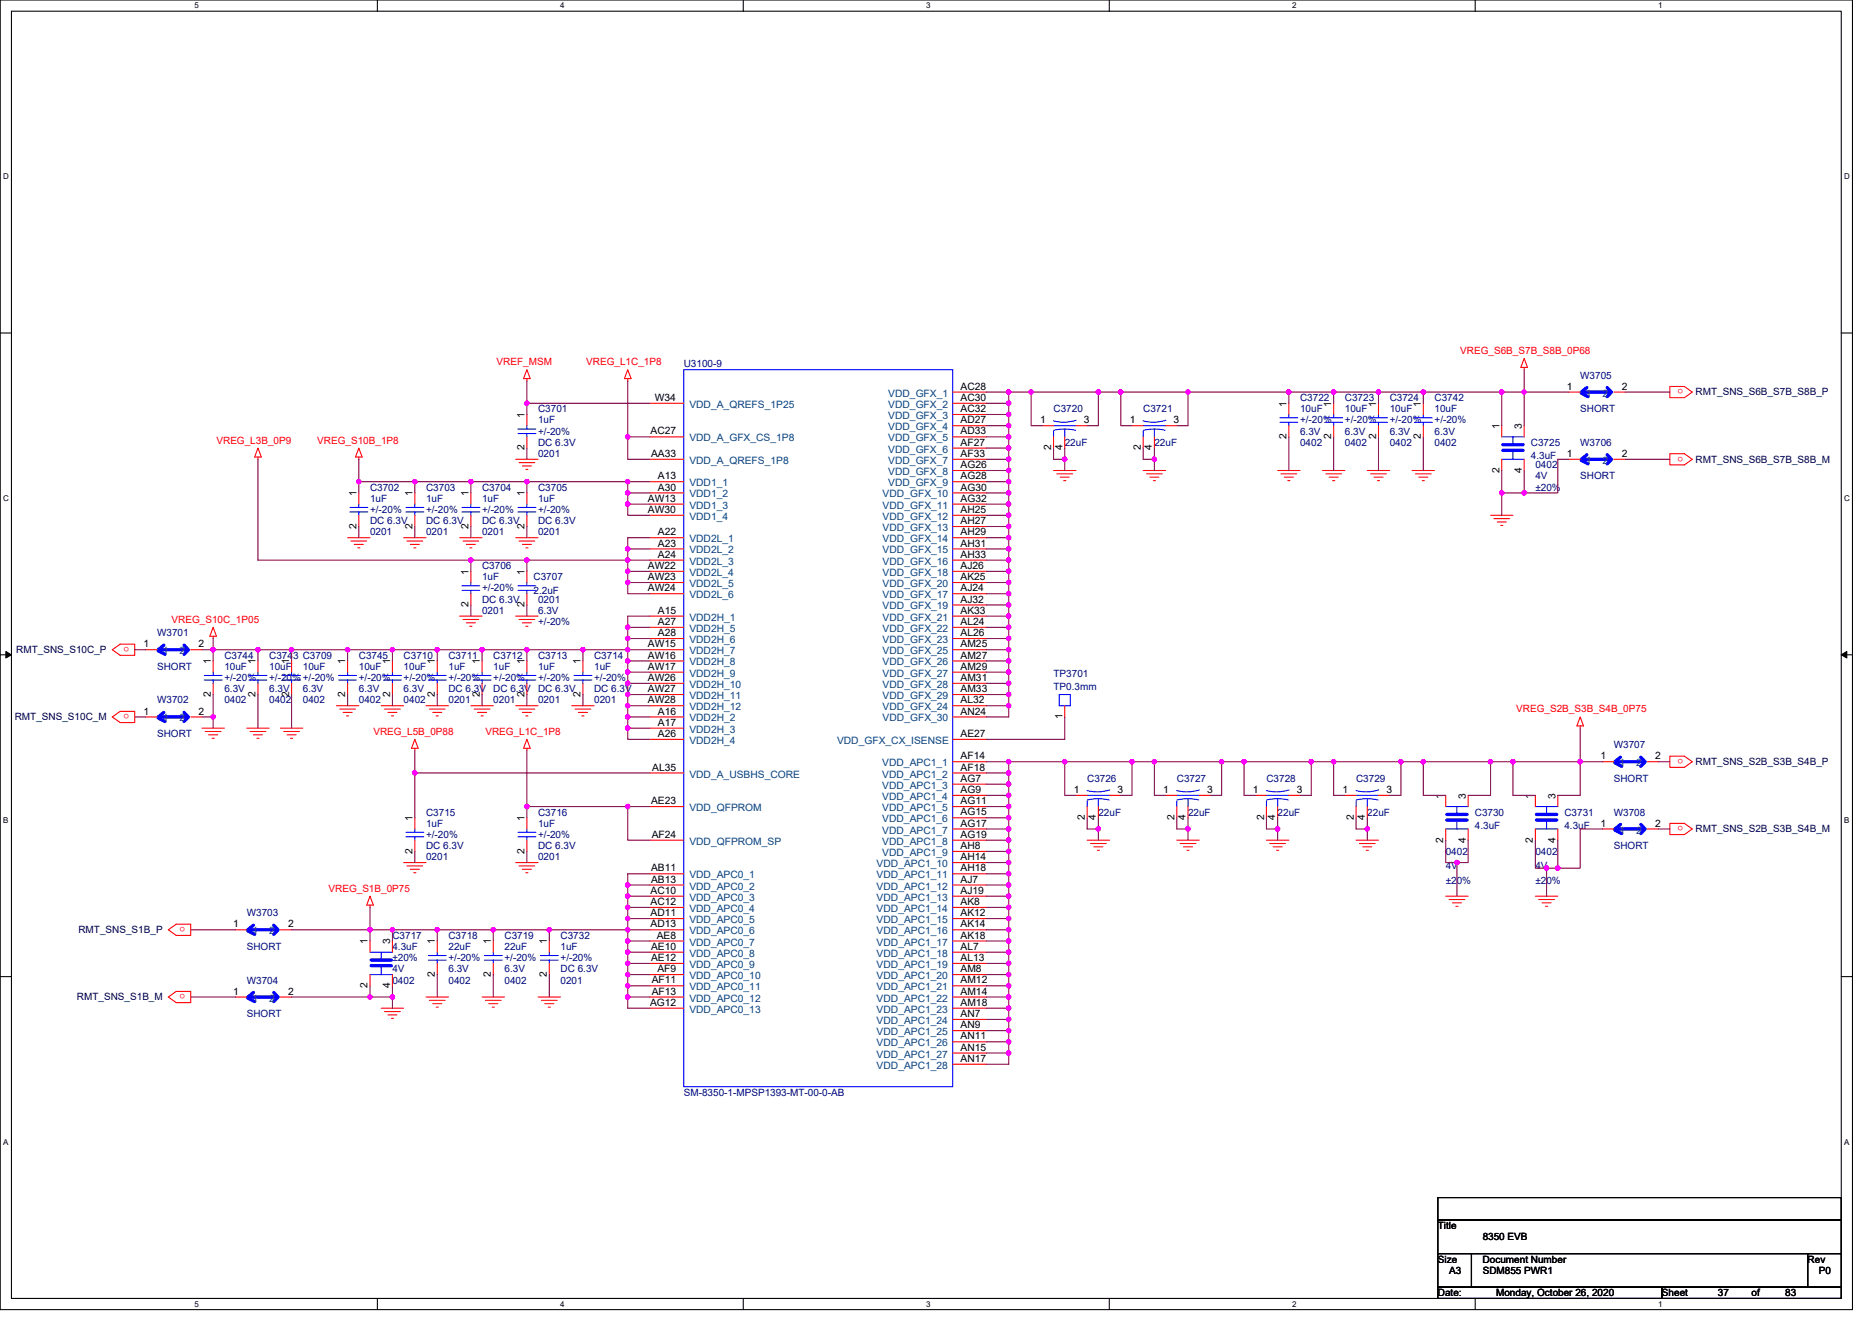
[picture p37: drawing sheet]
<svg xmlns="http://www.w3.org/2000/svg" width="297mm" height="210mm" viewBox="0 0 297 210" stroke-linecap="round" stroke-linejoin="round" font-family="sans-serif">
<defs><g id="words">
<g font-size="1.6" fill="#f00">
<text x="78.8" y="58">VREF_MSM</text>
<text x="93" y="58">VREG_L1C_1P8</text>
<text x="231.7" y="56.2">VREG_S6B_S7B_S8B_0P68</text>
<text x="267.1" y="61.8" transform="rotate(180 267.1 61.8)">o</text>
<text x="34.4" y="70.4">VREG_L3B_0P9</text>
<text x="50.4" y="70.4">VREG_S10B_1P8</text>
<text x="267.1" y="72.5" transform="rotate(180 267.1 72.5)">o</text>
<text x="27.2" y="98.8">VREG_S10C_1P05</text>
<text x="20.5" y="102.7" transform="rotate(180 20.5 102.7)">o</text>
<text x="20.5" y="113.4" transform="rotate(180 20.5 113.4)">o</text>
<text x="240.6" y="113.1">VREG_S2B_S3B_S4B_0P75</text>
<text x="59.2" y="116.6">VREG_L5B_0P88</text>
<text x="77" y="116.6">VREG_L1C_1P8</text>
<text x="267.1" y="120.5" transform="rotate(180 267.1 120.5)">o</text>
<text x="267.1" y="131.1" transform="rotate(180 267.1 131.1)">o</text>
<text x="52.1" y="141.5">VREG_S1B_0P75</text>
<text x="29.4" y="147.2" transform="rotate(180 29.4 147.2)">o</text>
<text x="29.4" y="157.8" transform="rotate(180 29.4 157.8)">o</text>
</g>
<g font-size="1.6" fill="#000080">
<text x="108.5" y="58.3">U3100-9</text>
<text x="85.4" y="65.4">C3701</text>
<text x="167.2" y="65.4">C3720</text>
<text x="181.4" y="65.4">C3721</text>
<text x="206.3" y="63.6">C3722</text>
<text x="206.3" y="65.4">10uF</text>
<text x="213.4" y="63.6">C3723</text>
<text x="213.4" y="65.4">10uF</text>
<text x="220.5" y="63.6">C3724</text>
<text x="220.5" y="65.4">10uF</text>
<text x="227.6" y="63.6">C3742</text>
<text x="227.6" y="65.4">10uF</text>
<text x="250.7" y="60.1">W3705</text>
<text x="250.7" y="65.4">SHORT</text>
<text x="85.4" y="67.2">1uF</text>
<text x="85.4" y="70.8">DC 6.3V</text>
<text x="85.4" y="69">+/-20%</text>
<text x="168.9" y="70.8">22uF</text>
<text x="183.2" y="70.8">22uF</text>
<text x="206.3" y="70.8">0402</text>
<text x="206.3" y="69">6.3V</text>
<text x="206.3" y="67.2">+/-20%</text>
<text x="213.4" y="70.8">0402</text>
<text x="213.4" y="69">6.3V</text>
<text x="213.4" y="67.2">+/-20%</text>
<text x="220.5" y="70.8">0402</text>
<text x="220.5" y="69">6.3V</text>
<text x="220.5" y="67.2">+/-20%</text>
<text x="227.6" y="70.8">0402</text>
<text x="227.6" y="69">6.3V</text>
<text x="227.6" y="67.2">+/-20%</text>
<text x="242.9" y="70.8">C3725</text>
<text x="250.7" y="70.8">W3706</text>
<text x="58.7" y="77.9">C3702</text>
<text x="67.6" y="77.9">C3703</text>
<text x="76.5" y="77.9">C3704</text>
<text x="85.4" y="72.5">0201</text>
<text x="85.4" y="77.9">C3705</text>
<text x="242.9" y="72.9">4.3uF</text>
<text x="243.6" y="74.3">0402</text>
<text x="243.6" y="76.1">4V</text>
<text x="243.6" y="77.9">±20%</text>
<text x="250.7" y="76.1">SHORT</text>
<text x="58.7" y="79.7">1uF</text>
<text x="58.7" y="83.2">DC 6.3V</text>
<text x="58.7" y="81.4">+/-20%</text>
<text x="67.6" y="79.7">1uF</text>
<text x="67.6" y="83.2">DC 6.3V</text>
<text x="67.6" y="81.4">+/-20%</text>
<text x="76.5" y="79.7">1uF</text>
<text x="76.5" y="83.2">DC 6.3V</text>
<text x="76.5" y="81.4">+/-20%</text>
<text x="85.4" y="79.7">1uF</text>
<text x="85.4" y="83.2">DC 6.3V</text>
<text x="85.4" y="81.4">+/-20%</text>
<text x="58.7" y="85">0201</text>
<text x="67.6" y="85">0201</text>
<text x="76.5" y="85">0201</text>
<text x="85.4" y="85">0201</text>
<text x="76.5" y="90.3">C3706</text>
<text x="76.5" y="92.1">1uF</text>
<text x="76.5" y="95.7">DC 6.3V</text>
<text x="76.5" y="93.9">+/-20%</text>
<text x="84.7" y="92.1">C3707</text>
<text x="84.7" y="94.2">2.2uF</text>
<text x="85.4" y="95.7">0201</text>
<text x="24.9" y="101">W3701</text>
<text x="76.5" y="97.4">0201</text>
<text x="85.4" y="97.4">6.3V</text>
<text x="85.4" y="99.2">+/-20%</text>
<text x="24.9" y="106.3">SHORT</text>
<text x="35.6" y="104.5">C3744</text>
<text x="35.6" y="106.3">10uF</text>
<text x="42.7" y="104.5">C3743 C3709</text>
<text x="42.7" y="106.3">10uF</text>
<text x="48" y="106.3">10uF</text>
<text x="56.9" y="104.5">C3745</text>
<text x="56.9" y="106.3">10uF</text>
<text x="64" y="104.5">C3710</text>
<text x="64" y="106.3">10uF</text>
<text x="71.2" y="104.5">C3711</text>
<text x="71.2" y="106.3">1uF</text>
<text x="78.3" y="104.5">C3712</text>
<text x="78.3" y="106.3">1uF</text>
<text x="85.4" y="104.5">C3713</text>
<text x="85.4" y="106.3">1uF</text>
<text x="94.3" y="104.5">C3714</text>
<text x="94.3" y="106.3">1uF</text>
<text x="167.2" y="107.4">TP3701</text>
<text x="24.9" y="111.7">W3702</text>
<text x="35.6" y="111.7">0402</text>
<text x="35.6" y="109.9">6.3V</text>
<text x="35.6" y="108.1">+/-20%</text>
<text x="42.7" y="111.7">0402</text>
<text x="42.7" y="109.9">6.3V</text>
<text x="42.7" y="108.1">+/-20% +/-20%</text>
<text x="48" y="111.7">0402</text>
<text x="48" y="109.9">6.3V</text>
<text x="56.9" y="111.7">0402</text>
<text x="56.9" y="109.9">6.3V</text>
<text x="56.9" y="108.1">+/-20%</text>
<text x="64" y="111.7">0402</text>
<text x="64" y="109.9">6.3V</text>
<text x="64" y="108.1">+/-20%</text>
<text x="71.2" y="111.7">0201</text>
<text x="71.2" y="109.9">DC 6.3V</text>
<text x="71.2" y="108.1">+/-20%</text>
<text x="78.3" y="111.7">0201</text>
<text x="78.3" y="109.9">DC 6.3V</text>
<text x="78.3" y="108.1">+/-20%</text>
<text x="85.4" y="111.7">0201</text>
<text x="85.4" y="109.9">DC 6.3V</text>
<text x="85.4" y="108.1">+/-20%</text>
<text x="94.3" y="111.7">0201</text>
<text x="94.3" y="109.9">DC 6.3V</text>
<text x="94.3" y="108.1">+/-20%</text>
<text x="167.2" y="109.5">TP0.3mm</text>
<text x="24.9" y="117">SHORT</text>
<text x="256.1" y="118.8">W3707</text>
<text x="172.5" y="124.1">C3726</text>
<text x="186.7" y="124.1">C3727</text>
<text x="201" y="124.1">C3728</text>
<text x="215.2" y="124.1">C3729</text>
<text x="256.1" y="124.1">SHORT</text>
<text x="67.6" y="129.4">C3715</text>
<text x="67.6" y="131.2">1uF</text>
<text x="85.4" y="129.4">C3716</text>
<text x="85.4" y="131.2">1uF</text>
<text x="174.3" y="129.4">22uF</text>
<text x="188.5" y="129.4">22uF</text>
<text x="202.7" y="129.4">22uF</text>
<text x="217" y="129.4">22uF</text>
<text x="234" y="129.4">C3730</text>
<text x="234" y="131.6">4.3uF</text>
<text x="248.2" y="129.4">C3731</text>
<text x="248.2" y="131.6">4.3uF</text>
<text x="256.1" y="129.4">W3708</text>
<text x="67.6" y="136.5">0201</text>
<text x="67.6" y="134.8">DC 6.3V</text>
<text x="67.6" y="133">+/-20%</text>
<text x="85.4" y="136.5">0201</text>
<text x="85.4" y="134.8">DC 6.3V</text>
<text x="85.4" y="133">+/-20%</text>
<text x="229.4" y="135.7">0402</text>
<text x="229.4" y="138">4V</text>
<text x="243.6" y="135.7">0402</text>
<text x="243.6" y="138">4V</text>
<text x="256.1" y="134.8">SHORT</text>
<text x="229.4" y="140.3">±20%</text>
<text x="243.6" y="140.3">±20%</text>
<text x="39.2" y="145.4">W3703</text>
<text x="62.3" y="149">C3717</text>
<text x="71.2" y="149">C3718</text>
<text x="80" y="149">C3719</text>
<text x="88.9" y="149">C3732</text>
<text x="39.2" y="150.8">SHORT</text>
<text x="62.3" y="150.8">4.3uF</text>
<text x="62.3" y="154.3">4V</text>
<text x="62.3" y="152.5">±20%</text>
<text x="71.2" y="150.8">22uF</text>
<text x="71.2" y="154.3">6.3V</text>
<text x="71.2" y="152.5">+/-20%</text>
<text x="80" y="150.8">22uF</text>
<text x="80" y="154.3">6.3V</text>
<text x="80" y="152.5">+/-20%</text>
<text x="88.9" y="150.8">1uF</text>
<text x="88.9" y="154.3">DC 6.3V</text>
<text x="88.9" y="152.5">+/-20%</text>
<text x="39.2" y="156.1">W3704</text>
<text x="39.2" y="161.4">SHORT</text>
<text x="62.3" y="156.1">0402</text>
<text x="71.2" y="156.1">0402</text>
<text x="80" y="156.1">0402</text>
<text x="88.9" y="156.1">0201</text>
<text x="108.5" y="173.9">SM-8350-1-MPSP1393-MT-00-0-AB</text>
</g>
<g font-size="1.6">
<text x="103.9" y="63.6">W34</text>
<text x="152.4" y="61.8">AC28</text>
<text x="152.4" y="63.6">AC30</text>
<text x="152.4" y="65.4">AC32</text>
<text x="204.1" y="64.5" transform="rotate(-90 204.1 64.5)">1</text>
<text x="211.2" y="64.5" transform="rotate(-90 211.2 64.5)">1</text>
<text x="218.4" y="64.5" transform="rotate(-90 218.4 64.5)">1</text>
<text x="225.5" y="64.5" transform="rotate(-90 225.5 64.5)">1</text>
<text x="248.6" y="61.8">1</text>
<text x="257.3" y="61.8">2</text>
<text x="83.2" y="71.5" transform="rotate(-90 83.2 71.5)">2</text>
<text x="83.2" y="66.3" transform="rotate(-90 83.2 66.3)">1</text>
<text x="103.2" y="69">AC27</text>
<text x="152.4" y="67.2">AD27</text>
<text x="152.4" y="69">AD33</text>
<text x="152.4" y="70.7">AF27</text>
<text x="165" y="67.2">1</text>
<text x="166.8" y="71.5" transform="rotate(-90 166.8 71.5)">2</text>
<text x="168.6" y="71.5" transform="rotate(-90 168.6 71.5)">4</text>
<text x="172" y="67.2">3</text>
<text x="179.3" y="67.2">1</text>
<text x="181" y="71.5" transform="rotate(-90 181 71.5)">2</text>
<text x="182.8" y="71.5" transform="rotate(-90 182.8 71.5)">4</text>
<text x="186.2" y="67.2">3</text>
<text x="204.1" y="69.7" transform="rotate(-90 204.1 69.7)">2</text>
<text x="211.2" y="69.7" transform="rotate(-90 211.2 69.7)">2</text>
<text x="218.4" y="69.7" transform="rotate(-90 218.4 69.7)">2</text>
<text x="225.5" y="69.7" transform="rotate(-90 225.5 69.7)">2</text>
<text x="237.9" y="68.1" transform="rotate(-90 237.9 68.1)">1</text>
<text x="241.5" y="68.1" transform="rotate(-90 241.5 68.1)">3</text>
<text x="103.3" y="72.5">AA33</text>
<text x="104.4" y="76.1">A13</text>
<text x="104.4" y="77.9">A30</text>
<text x="152.4" y="77.9">AG30</text>
<text x="152.4" y="72.5">AF33</text>
<text x="152.4" y="74.3">AG26</text>
<text x="152.4" y="76.1">AG28</text>
<text x="237.9" y="75.1" transform="rotate(-90 237.9 75.1)">2</text>
<text x="241.5" y="75.1" transform="rotate(-90 241.5 75.1)">4</text>
<text x="248.6" y="72.5">1</text>
<text x="257.3" y="72.5">2</text>
<text x="56.6" y="83.9" transform="rotate(-90 56.6 83.9)">2</text>
<text x="56.6" y="78.8" transform="rotate(-90 56.6 78.8)">1</text>
<text x="65.4" y="83.9" transform="rotate(-90 65.4 83.9)">2</text>
<text x="65.4" y="78.8" transform="rotate(-90 65.4 78.8)">1</text>
<text x="74.3" y="83.9" transform="rotate(-90 74.3 83.9)">2</text>
<text x="74.3" y="78.8" transform="rotate(-90 74.3 78.8)">1</text>
<text x="83.2" y="83.9" transform="rotate(-90 83.2 83.9)">2</text>
<text x="83.2" y="78.8" transform="rotate(-90 83.2 78.8)">1</text>
<text x="102.8" y="79.6">AW13</text>
<text x="102.8" y="81.4">AW30</text>
<text x="152.4" y="79.6">AG32</text>
<text x="152.4" y="81.4">AH25</text>
<text x="152.4" y="83.2">AH27</text>
<text x="104.4" y="85">A22</text>
<text x="104.4" y="86.7">A23</text>
<text x="104.4" y="88.5">A24</text>
<text x="152.4" y="85">AH29</text>
<text x="152.4" y="86.7">AH31</text>
<text x="152.4" y="88.5">AH33</text>
<text x="74.3" y="91.2" transform="rotate(-90 74.3 91.2)">1</text>
<text x="83.2" y="91.2" transform="rotate(-90 83.2 91.2)">1</text>
<text x="102.8" y="90.3">AW22</text>
<text x="102.8" y="92.1">AW23</text>
<text x="102.8" y="93.9">AW24</text>
<text x="152.4" y="90.3">AJ26</text>
<text x="152.4" y="92.1">AK25</text>
<text x="152.4" y="93.9">AJ24</text>
<text x="152.4" y="95.6">AJ32</text>
<text x="74.3" y="96.4" transform="rotate(-90 74.3 96.4)">2</text>
<text x="83.2" y="96.4" transform="rotate(-90 83.2 96.4)">2</text>
<text x="104.4" y="97.4">A15</text>
<text x="104.4" y="99.2">A27</text>
<text x="104.4" y="101">A28</text>
<text x="152.4" y="97.4">AK33</text>
<text x="152.4" y="99.2">AL24</text>
<text x="152.4" y="101">AL26</text>
<text x="22.8" y="102.7">1</text>
<text x="31.5" y="102.7">2</text>
<text x="33.4" y="105.4" transform="rotate(-90 33.4 105.4)">1</text>
<text x="40.6" y="105.4" transform="rotate(-90 40.6 105.4)">1</text>
<text x="45.9" y="105.4" transform="rotate(-90 45.9 105.4)">1</text>
<text x="54.8" y="105.4" transform="rotate(-90 54.8 105.4)">1</text>
<text x="61.9" y="105.4" transform="rotate(-90 61.9 105.4)">1</text>
<text x="69" y="105.4" transform="rotate(-90 69 105.4)">1</text>
<text x="76.1" y="105.4" transform="rotate(-90 76.1 105.4)">1</text>
<text x="83.2" y="105.4" transform="rotate(-90 83.2 105.4)">1</text>
<text x="92.1" y="105.4" transform="rotate(-90 92.1 105.4)">1</text>
<text x="102.8" y="102.7">AW15</text>
<text x="102.8" y="104.5">AW16</text>
<text x="102.8" y="106.3">AW17</text>
<text x="152.4" y="102.7">AM25</text>
<text x="152.4" y="104.5">AM27</text>
<text x="152.4" y="106.3">AM29</text>
<text x="22.8" y="113.4">1</text>
<text x="31.5" y="113.4">2</text>
<text x="33.4" y="110.6" transform="rotate(-90 33.4 110.6)">2</text>
<text x="40.6" y="110.6" transform="rotate(-90 40.6 110.6)">2</text>
<text x="45.9" y="110.6" transform="rotate(-90 45.9 110.6)">2</text>
<text x="54.8" y="110.6" transform="rotate(-90 54.8 110.6)">2</text>
<text x="61.9" y="110.6" transform="rotate(-90 61.9 110.6)">2</text>
<text x="69" y="110.6" transform="rotate(-90 69 110.6)">2</text>
<text x="76.1" y="110.6" transform="rotate(-90 76.1 110.6)">2</text>
<text x="83.2" y="110.6" transform="rotate(-90 83.2 110.6)">2</text>
<text x="92.1" y="110.6" transform="rotate(-90 92.1 110.6)">2</text>
<text x="102.8" y="108.1">AW26</text>
<text x="102.8" y="109.9">AW27</text>
<text x="102.8" y="111.6">AW28</text>
<text x="104.4" y="113.4">A16</text>
<text x="152.4" y="108.1">AM31</text>
<text x="152.4" y="109.9">AM33</text>
<text x="152.4" y="111.6">AL32</text>
<text x="152.4" y="113.4">AN24</text>
<text x="104.4" y="115.2">A17</text>
<text x="104.4" y="117">A26</text>
<text x="152.4" y="117">AE27</text>
<text x="168.6" y="114.2" transform="rotate(-90 168.6 114.2)">1</text>
<text x="103.5" y="122.3">AL35</text>
<text x="152.4" y="120.5">AF14</text>
<text x="152.4" y="122.3">AF18</text>
<text x="152.4" y="124.1">AG7</text>
<text x="152.4" y="125.9">AG9</text>
<text x="170.4" y="125.9">1</text>
<text x="177.3" y="125.9">3</text>
<text x="184.6" y="125.9">1</text>
<text x="191.5" y="125.9">3</text>
<text x="198.8" y="125.9">1</text>
<text x="205.8" y="125.9">3</text>
<text x="213" y="125.9">1</text>
<text x="220" y="125.9">3</text>
<text x="253.9" y="120.5">1</text>
<text x="262.7" y="120.5">2</text>
<text x="65.4" y="130.3" transform="rotate(-90 65.4 130.3)">1</text>
<text x="83.2" y="130.3" transform="rotate(-90 83.2 130.3)">1</text>
<text x="103.3" y="127.6">AE23</text>
<text x="152.4" y="127.6">AG11</text>
<text x="152.4" y="129.4">AG15</text>
<text x="152.4" y="131.2">AG17</text>
<text x="172.1" y="130.2" transform="rotate(-90 172.1 130.2)">2</text>
<text x="173.9" y="130.2" transform="rotate(-90 173.9 130.2)">4</text>
<text x="186.3" y="130.2" transform="rotate(-90 186.3 130.2)">2</text>
<text x="188.1" y="130.2" transform="rotate(-90 188.1 130.2)">4</text>
<text x="200.6" y="130.2" transform="rotate(-90 200.6 130.2)">2</text>
<text x="202.3" y="130.2" transform="rotate(-90 202.3 130.2)">4</text>
<text x="214.8" y="130.2" transform="rotate(-90 214.8 130.2)">2</text>
<text x="216.6" y="130.2" transform="rotate(-90 216.6 130.2)">4</text>
<text x="229" y="126.8" transform="rotate(-90 229 126.8)">1</text>
<text x="232.6" y="126.8" transform="rotate(-90 232.6 126.8)">3</text>
<text x="243.2" y="126.8" transform="rotate(-90 243.2 126.8)">1</text>
<text x="246.8" y="126.8" transform="rotate(-90 246.8 126.8)">3</text>
<text x="253.9" y="131.2">1</text>
<text x="262.7" y="131.2">2</text>
<text x="65.4" y="135.5" transform="rotate(-90 65.4 135.5)">2</text>
<text x="83.2" y="135.5" transform="rotate(-90 83.2 135.5)">2</text>
<text x="103.4" y="133">AF24</text>
<text x="152.4" y="136.5">AH14</text>
<text x="152.4" y="133">AG19</text>
<text x="152.4" y="134.7">AH8</text>
<text x="229" y="133.7" transform="rotate(-90 229 133.7)">2</text>
<text x="232.6" y="133.7" transform="rotate(-90 232.6 133.7)">4</text>
<text x="243.2" y="133.7" transform="rotate(-90 243.2 133.7)">2</text>
<text x="246.8" y="133.7" transform="rotate(-90 246.8 133.7)">4</text>
<text x="103.2" y="141.9">AC10</text>
<text x="103.2" y="143.6">AC12</text>
<text x="103.3" y="138.3">AB11</text>
<text x="103.3" y="140.1">AB13</text>
<text x="152.4" y="138.3">AH18</text>
<text x="152.4" y="140.1">AJ7</text>
<text x="152.4" y="141.9">AJ19</text>
<text x="152.4" y="143.6">AK8</text>
<text x="37" y="147.2">1</text>
<text x="45.7" y="147.2">2</text>
<text x="58.3" y="149.9" transform="rotate(-90 58.3 149.9)">1</text>
<text x="61.9" y="149.9" transform="rotate(-90 61.9 149.9)">3</text>
<text x="69" y="149.9" transform="rotate(-90 69 149.9)">1</text>
<text x="77.9" y="149.9" transform="rotate(-90 77.9 149.9)">1</text>
<text x="86.8" y="149.9" transform="rotate(-90 86.8 149.9)">1</text>
<text x="103.2" y="145.4">AD11</text>
<text x="103.2" y="147.2">AD13</text>
<text x="104.2" y="149">AE8</text>
<text x="152.4" y="145.4">AK12</text>
<text x="152.4" y="147.2">AK14</text>
<text x="152.4" y="149">AK18</text>
<text x="69" y="155.1" transform="rotate(-90 69 155.1)">2</text>
<text x="77.9" y="155.1" transform="rotate(-90 77.9 155.1)">2</text>
<text x="86.8" y="155.1" transform="rotate(-90 86.8 155.1)">2</text>
<text x="103.3" y="150.7">AE10</text>
<text x="103.3" y="152.5">AE12</text>
<text x="104.3" y="154.3">AF9</text>
<text x="152.4" y="150.7">AL7</text>
<text x="152.4" y="152.5">AL13</text>
<text x="152.4" y="154.3">AM8</text>
<text x="37" y="157.9">1</text>
<text x="45.7" y="157.9">2</text>
<text x="58.3" y="156.8" transform="rotate(-90 58.3 156.8)">2</text>
<text x="61.9" y="156.8" transform="rotate(-90 61.9 156.8)">4</text>
<text x="103.1" y="159.6">AG12</text>
<text x="103.4" y="156.1">AF11</text>
<text x="103.4" y="157.9">AF13</text>
<text x="152.4" y="156.1">AM12</text>
<text x="152.4" y="157.9">AM14</text>
<text x="152.4" y="159.6">AM18</text>
<text x="152.4" y="161.4">AN7</text>
<text x="152.4" y="163.2">AN9</text>
<text x="152.4" y="165">AN11</text>
<text x="152.4" y="166.8">AN15</text>
<text x="152.4" y="168.5">AN17</text>
<text x="228.1" y="195.1">Title</text>
<text x="235.3" y="196.8">8350 EVB</text>
<text x="228.1" y="200.4">Size</text>
<text x="229.9" y="202.2">A3</text>
<text x="235.3" y="200.4">Document Number</text>
<text x="235.3" y="202.2">SDM855 PWR1</text>
<text x="286.8" y="200.4">Rev</text>
<text x="288.6" y="202.2">P0</text>
<text x="228.1" y="205.7">Date:</text>
<text x="237.4" y="205.7">Monday, October 26, 2020</text>
<text x="263.7" y="205.7">Sheet</text>
<text x="272.6" y="205.7">37</text>
<text x="277.9" y="205.7">of</text>
<text x="283.3" y="205.7">83</text>
</g>
<g font-size="1.6" fill="#004080">
<text x="109.4" y="64.7">VDD_A_QREFS_1P25</text>
<text x="140.9" y="62.9">VDD_GFX_1</text>
<text x="140.9" y="64.7">VDD_GFX_2</text>
<text x="251.6" y="62.9">1</text>
<text x="254.3" y="62.9">2</text>
<text x="109.4" y="70.1">VDD_A_GFX_CS_1P8</text>
<text x="140.9" y="66.5">VDD_GFX_3</text>
<text x="140.9" y="68.3">VDD_GFX_4</text>
<text x="140.9" y="70.1">VDD_GFX_5</text>
<text x="140.9" y="71.8">VDD_GFX_6</text>
<text x="109.4" y="73.6">VDD_A_QREFS_1P8</text>
<text x="109.4" y="77.2">VDD1_1</text>
<text x="140.9" y="73.6">VDD_GFX_7</text>
<text x="140.9" y="75.4">VDD_GFX_8</text>
<text x="140.9" y="77.2">VDD_GFX_9</text>
<text x="251.6" y="73.6">1</text>
<text x="254.3" y="73.6">2</text>
<text x="109.4" y="79">VDD1_2</text>
<text x="109.4" y="80.7">VDD1_3</text>
<text x="109.4" y="82.5">VDD1_4</text>
<text x="140.1" y="79">VDD_GFX_10</text>
<text x="140.1" y="80.7">VDD_GFX_11</text>
<text x="140.1" y="82.5">VDD_GFX_12</text>
<text x="109.4" y="86.1">VDD2L_1</text>
<text x="109.4" y="87.8">VDD2L_2</text>
<text x="109.4" y="89.6">VDD2L_3</text>
<text x="140.1" y="84.3">VDD_GFX_13</text>
<text x="140.1" y="86.1">VDD_GFX_14</text>
<text x="140.1" y="87.8">VDD_GFX_15</text>
<text x="140.1" y="89.6">VDD_GFX_16</text>
<text x="109.4" y="91.4">VDD2L_4</text>
<text x="109.4" y="93.2">VDD2L_5</text>
<text x="109.4" y="95">VDD2L_6</text>
<text x="140.1" y="91.4">VDD_GFX_18</text>
<text x="140.1" y="93.2">VDD_GFX_20</text>
<text x="140.1" y="95">VDD_GFX_17</text>
<text x="109.4" y="98.5">VDD2H_1</text>
<text x="109.4" y="100.3">VDD2H_5</text>
<text x="140.1" y="96.7">VDD_GFX_19</text>
<text x="140.1" y="98.5">VDD_GFX_21</text>
<text x="140.1" y="100.3">VDD_GFX_22</text>
<text x="25.8" y="103.8">1</text>
<text x="28.5" y="103.8">2</text>
<text x="109.4" y="102.1">VDD2H_6</text>
<text x="109.4" y="103.8">VDD2H_7</text>
<text x="109.4" y="105.6">VDD2H_8</text>
<text x="109.4" y="107.4">VDD2H_9</text>
<text x="140.1" y="102.1">VDD_GFX_23</text>
<text x="140.1" y="103.8">VDD_GFX_25</text>
<text x="140.1" y="105.6">VDD_GFX_26</text>
<text x="140.1" y="107.4">VDD_GFX_27</text>
<text x="109.4" y="109.2">VDD2H_10</text>
<text x="109.4" y="111">VDD2H_11</text>
<text x="109.4" y="112.7">VDD2H_12</text>
<text x="140.1" y="109.2">VDD_GFX_28</text>
<text x="140.1" y="111">VDD_GFX_29</text>
<text x="140.1" y="112.7">VDD_GFX_24</text>
<text x="25.8" y="114.5">1</text>
<text x="28.5" y="114.5">2</text>
<text x="109.4" y="114.5">VDD2H_2</text>
<text x="109.4" y="116.3">VDD2H_3</text>
<text x="109.4" y="118.1">VDD2H_4</text>
<text x="132.8" y="118.1">VDD_GFX_CX_ISENSE</text>
<text x="140.1" y="114.5">VDD_GFX_30</text>
<text x="109.4" y="123.4">VDD_A_USBHS_CORE</text>
<text x="140" y="121.6">VDD_APC1_1</text>
<text x="140" y="123.4">VDD_APC1_2</text>
<text x="140" y="125.2">VDD_APC1_3</text>
<text x="257" y="121.6">1</text>
<text x="259.6" y="121.6">2</text>
<text x="109.4" y="128.7">VDD_QFPROM</text>
<text x="140" y="127">VDD_APC1_4</text>
<text x="140" y="128.7">VDD_APC1_5</text>
<text x="140" y="130.5">VDD_APC1_6</text>
<text x="109.4" y="134.1">VDD_QFPROM_SP</text>
<text x="139.1" y="137.6">VDD_APC1_10</text>
<text x="140" y="132.3">VDD_APC1_7</text>
<text x="140" y="134.1">VDD_APC1_8</text>
<text x="140" y="135.8">VDD_APC1_9</text>
<text x="257" y="132.3">1</text>
<text x="259.6" y="132.3">2</text>
<text x="109.4" y="139.4">VDD_APC0_1</text>
<text x="109.4" y="141.2">VDD_APC0_2</text>
<text x="109.4" y="143">VDD_APC0_3</text>
<text x="139.1" y="139.4">VDD_APC1_11</text>
<text x="139.1" y="141.2">VDD_APC1_12</text>
<text x="139.1" y="143">VDD_APC1_13</text>
<text x="40" y="148.3">1</text>
<text x="42.7" y="148.3">2</text>
<text x="109.4" y="144.7">VDD_APC0_4</text>
<text x="109.4" y="146.5">VDD_APC0_5</text>
<text x="109.4" y="148.3">VDD_APC0_6</text>
<text x="139.1" y="144.7">VDD_APC1_14</text>
<text x="139.1" y="146.5">VDD_APC1_15</text>
<text x="139.1" y="148.3">VDD_APC1_16</text>
<text x="109.4" y="150.1">VDD_APC0_7</text>
<text x="109.4" y="151.8">VDD_APC0_8</text>
<text x="109.4" y="153.6">VDD_APC0_9</text>
<text x="109.4" y="155.4">VDD_APC0_10</text>
<text x="139.1" y="150.1">VDD_APC1_17</text>
<text x="139.1" y="151.8">VDD_APC1_18</text>
<text x="139.1" y="153.6">VDD_APC1_19</text>
<text x="139.1" y="155.4">VDD_APC1_20</text>
<text x="40" y="159">1</text>
<text x="42.7" y="159">2</text>
<text x="109.4" y="157.2">VDD_APC0_11</text>
<text x="109.4" y="159">VDD_APC0_12</text>
<text x="109.4" y="160.7">VDD_APC0_13</text>
<text x="139.1" y="157.2">VDD_APC1_21</text>
<text x="139.1" y="159">VDD_APC1_22</text>
<text x="139.1" y="160.7">VDD_APC1_23</text>
<text x="139.1" y="162.5">VDD_APC1_24</text>
<text x="139.1" y="164.3">VDD_APC1_25</text>
<text x="139.1" y="166.1">VDD_APC1_26</text>
<text x="139.1" y="167.9">VDD_APC1_27</text>
<text x="139.1" y="169.6">VDD_APC1_28</text>
</g>
<g font-size="1.6" fill="#000040">
<text x="269" y="62.8">RMT_SNS_S6B_S7B_S8B_P</text>
<text x="269" y="73.4">RMT_SNS_S6B_S7B_S8B_M</text>
<text x="2.6" y="103.7">RMT_SNS_S10C_P</text>
<text x="2.3" y="114.3">RMT_SNS_S10C_M</text>
<text x="269" y="121.4">RMT_SNS_S2B_S3B_S4B_P</text>
<text x="269" y="132.1">RMT_SNS_S2B_S3B_S4B_M</text>
<text x="12.4" y="148.1">RMT_SNS_S1B_P</text>
<text x="12.2" y="158.8">RMT_SNS_S1B_M</text>
</g>
<g font-size="1.3">
<text x="30.8" y="1.3">5</text>
<text x="88.9" y="1.3">4</text>
<text x="147" y="1.3">3</text>
<text x="205" y="1.3">2</text>
<text x="263.1" y="1.3">1</text>
<text x=".5" y="28.4">D</text>
<text x="292.6" y="28.4">D</text>
<text x=".5" y="79.5">C</text>
<text x="292.6" y="79.5">C</text>
<text x=".5" y="130.6">B</text>
<text x="292.6" y="130.6">B</text>
<text x=".5" y="181.7">A</text>
<text x="292.6" y="181.7">A</text>
<text x="30.8" y="207.4">5</text>
<text x="88.9" y="207.4">4</text>
<text x="147" y="207.4">3</text>
<text x="205" y="207.4">2</text>
<text x="263.1" y="207.4">1</text>
</g>
</g></defs>
<path d="M0 0h293.9v207.9h-293.9zM1.8 1.8h290.4v204.3h-290.4z" fill="none" stroke="#000" stroke-width=".17"/>
<g fill="#fff">
<path d="M30.8 .2h.7v1.4h-.7z"/>
<path d="M30.8 206.3h.7v1.4h-.7z"/>
</g>
<path d="M59.9 0v1.8M59.9 206.1v1.8" fill="none" stroke="#000" stroke-width=".17"/>
<g fill="#fff">
<path d="M88.9 .2h.7v1.4h-.7z"/>
<path d="M88.9 206.3h.7v1.4h-.7z"/>
</g>
<path d="M117.9 0v1.8M117.9 206.1v1.8" fill="none" stroke="#000" stroke-width=".17"/>
<g fill="#fff">
<path d="M147 .2h.7v1.4h-.7z"/>
<path d="M147 206.3h.7v1.4h-.7z"/>
</g>
<path d="M176 0v1.8M176 206.1v1.8" fill="none" stroke="#000" stroke-width=".17"/>
<g fill="#fff">
<path d="M205 .2h.7v1.4h-.7z"/>
<path d="M205 206.3h.7v1.4h-.7z"/>
</g>
<path d="M234.1 0v1.8M234.1 206.1v1.8" fill="none" stroke="#000" stroke-width=".17"/>
<g fill="#fff">
<path d="M263.1 .2h.7v1.4h-.7z"/>
<path d="M263.1 206.3h.7v1.4h-.7z"/>
<path d="M.5 27.3h.9v1.4h-.9z"/>
<path d="M292.6 27.3h.9v1.4h-.9z"/>
<path d="M.5 78.4h.9v1.4h-.9z"/>
<path d="M292.6 78.4h.9v1.4h-.9z"/>
</g>
<path d="M0 52.9h1.8M292.2 52.9h1.7" fill="none" stroke="#000" stroke-width=".17"/>
<g fill="#fff">
<path d="M.5 129.5h.8v1.4h-.8z"/>
<path d="M292.6 129.5h.9v1.4h-.9z"/>
</g>
<path d="M0 103.9h1.8M292.2 103.9h1.7" fill="none" stroke="#000" stroke-width=".17"/>
<path d="M.9 103.4l.9 .5-.9 .5zM292.2 103.9l.8-.5v1z" fill="#000" stroke="#000" stroke-width=".16"/>
<g fill="#fff">
<path d="M.5 180.5h.8v1.4h-.8z"/>
<path d="M292.6 180.5h.9v1.4h-.9z"/>
</g>
<path d="M0 155h1.8M292.2 155h1.7M228.2 190.1h64v3.5h-64zM228.2 193.6h64v5.4h-64zM228.2 199h5.3v5.3h-5.3zM233.5 199h53.3v5.3h-53.3zM286.8 199h5.4v5.3h-5.4zM228.2 204.3h35.5v1.8h-35.5zM263.7 204.3h28.5v1.8h-28.5z" fill="none" stroke="#000" stroke-width=".17"/>
<g fill="none" stroke="#f00" stroke-width=".17">
<path d="M83.6 58.7l.5 1.4h-1zM99.6 58.7l.5 1.4h-1zM241.8 56.9l.6 1.4h-1.1zM241.8 58.3v.4M40.9 71.1l.6 1.4h-1.1zM40.9 72.5v.4M56.9 71.1l.6 1.4h-1.1zM56.9 72.5v.4M56.9 78.2v1.8M65.8 78.2v1.8M74.7 78.2v1.8M81.8 72.9h3.6"/>
<path d="M82.4 73.4h2.5M82.9 74h1.4M83.4 74.5h.4M83.6 60.1v.4M83.6 65.8v1.8M83.6 69.3v1.8M83.6 78.2v1.8M99.6 60.1v.4M103.2 64h5.3M103.2 69.3h5.3M103.2 72.9h5.3M103.2 76.5h5.3"/>
<path d="M103.2 78.2h5.3M151.2 62.2h5.3M151.2 64h5.3M151.2 65.8h5.3M151.2 67.6h5.3M151.2 69.3h5.3M151.2 71.1h5.3M151.2 72.9h5.3M151.2 74.7h5.3M151.2 76.5h5.3M151.2 78.2h5.3M165.4 67.6h1.8"/>
<path d="M167.2 74.7h3.5M167.2 69.3v1.8M167.7 75.2h2.5M168.2 75.7h1.5M168.8 76.3h.3M168.9 69.3v1.8M170.7 67.6h1.8M179.6 67.6h1.8M181.4 69.3v1.8M181.4 74.7h3.6M181.9 75.2h2.5M182.5 75.7h1.4"/>
<path d="M183 76.3h.3M183.2 69.3v1.8M185 67.6h1.7M202.7 74.7h3.6M203.3 75.2h2.5M203.8 75.7h1.4M204.3 76.3h.4M204.5 64v1.8M204.5 67.6v1.7M209.8 74.7h3.6M210.4 75.2h2.5M210.9 75.7h1.4"/>
<path d="M211.5 76.3h.3M211.6 64v1.8M211.6 67.6v1.7M217 74.7h3.5M217.5 75.2h2.5M218 75.7h1.5M218.6 76.3h.3M218.7 64v1.8M218.7 67.6v1.7M224.1 74.7h3.5M224.6 75.2h2.5M225.1 75.7h1.5"/>
<path d="M225.7 76.3h.3M225.8 64v1.8M225.8 67.6v1.7M238.3 67.6v1.7M238.3 72.9v1.8M241.8 67.6v1.7M241.8 72.9v1.8M249 62.2h1.7M249 72.9h1.7M256.1 62.2h1.7M256.1 72.9h1.7M265 61.3h2.3l1.2 .9-1.2 .9h-2.3z"/>
<path d="M265 72h2.3l1.2 .9-1.2 .9h-2.3zM33.8 99.6l.6 1.4h-1.1zM55.2 85.3h3.5M55.7 85.9h2.5M56.2 86.4h1.5M56.8 87h.3M56.9 81.8v1.8M64 85.3h3.6M64.6 85.9h2.5M65.1 86.4h1.4M65.7 87h.3M65.8 81.8v1.8"/>
<path d="M72.9 97.8h3.6M72.9 85.3h3.6M73.5 98.3h2.5M73.5 85.9h2.5M74 98.8h1.4M74 86.4h1.4M74.5 99.4h.4M74.5 87h.4M74.7 81.8v1.8M74.7 90.7v1.8M74.7 94.2v1.8M81.8 85.3h3.6"/>
<path d="M81.8 97.8h3.6M82.4 85.9h2.5M82.4 98.3h2.5M82.9 86.4h1.4M82.9 98.8h1.4M83.4 87h.4M83.4 99.4h.4M83.6 90.7v1.8M83.6 94.2v1.8M83.6 81.8v1.8M103.2 80h5.3M103.2 81.8h5.3"/>
<path d="M103.2 85.3h5.3M103.2 87.1h5.3M103.2 88.9h5.3M103.2 90.7h5.3M103.2 92.5h5.3M103.2 94.2h5.3M103.2 97.8h5.3M103.2 99.6h5.3M151.2 80h5.3M151.2 81.8h5.3M151.2 83.6h5.3M151.2 85.3h5.3"/>
<path d="M151.2 87.1h5.3M151.2 88.9h5.3M151.2 90.7h5.3M151.2 92.5h5.3M151.2 94.2h5.3M151.2 96h5.3M151.2 97.8h5.3M151.2 99.6h5.3M236.5 81.8h3.6M237 82.3h2.5M237.6 82.8h1.4M238.1 83.4h.4"/>
<path d="M17.8 103.1l1.3-.9h2.3v1.8h-2.3zM17.8 113.8l1.3-.9h2.3v1.8h-2.3zM23.2 113.8h1.7M23.2 103.1h1.7M30.3 113.8h1.7M30.3 103.1h1.7M32 115.6h3.6M32.6 116.1h2.5M33.1 116.6h1.4M33.7 117.2h.3M33.8 101v.3M33.8 104.9v1.8"/>
<path d="M33.8 108.5v1.7M39.2 115.6h3.5M39.7 116.1h2.5M40.2 116.6h1.5M40.8 117.2h.3M40.9 104.9v1.8M40.9 108.5v1.7M44.5 115.6h3.5M45 116.1h2.5M45.5 116.6h1.5M46.1 117.2h.3M46.3 104.9v1.8"/>
<path d="M46.3 108.5v1.7M53.4 112h3.5M53.9 112.5h2.5M54.4 113.1h1.5M55 113.6h.3M55.2 104.9v1.8M55.2 108.5v1.7M60.5 112h3.5M61 112.5h2.5M61.5 113.1h1.5M62.1 113.6h.3M62.3 104.9v1.8"/>
<path d="M62.3 108.5v1.7M65.8 117.3l.6 1.5h-1.1zM65.8 118.8v.3M67.6 112h3.6M68.1 112.5h2.5M68.7 113.1h1.4M69.2 113.6h.4M69.4 104.9v1.8M69.4 108.5v1.7M74.7 112h3.6M75.2 112.5h2.5M75.8 113.1h1.4"/>
<path d="M76.3 113.6h.4M76.5 104.9v1.8M76.5 108.5v1.7M81.8 112h3.6M82.4 112.5h2.5M82.9 113.1h1.4M83.4 113.6h.4M83.6 117.3l.5 1.5h-1zM83.6 118.8v.3M83.6 104.9v1.8M83.6 108.5v1.7M90.7 112h3.6"/>
<path d="M91.2 112.5h2.5M91.8 113.1h1.4M92.3 113.6h.4M92.5 104.9v1.8M92.5 108.5v1.7M103.2 101.3h5.3M103.2 103.1h5.3M103.2 104.9h5.3M103.2 106.7h5.3M103.2 108.5h5.3M103.2 110.2h5.3M103.2 112h5.3"/>
<path d="M103.2 113.8h5.3M103.2 115.6h5.3M103.2 117.3h5.3M151.2 101.3h5.3M151.2 103.1h5.3M151.2 104.9h5.3M151.2 106.7h5.3M151.2 108.5h5.3M151.2 110.2h5.3M151.2 112h5.3M151.2 113.8h5.3M151.2 117.3h5.3"/>
<path d="M168.9 112v1.8M250.7 113.8l.6 1.4h-1.1zM250.7 115.2v.4M64 136.9h3.6M64.6 137.4h2.5M65.1 138h1.4M65.7 138.5h.3M65.8 129.8v1.8M65.8 133.3v1.8M81.8 136.9h3.6M82.4 137.4h2.5M82.9 138h1.4"/>
<path d="M83.4 138.5h.4M83.6 129.8v1.8M83.6 133.3v1.8M103.2 122.7h5.3M103.2 128h5.3M103.2 133.3h5.3M103.2 138.7h5.3M151.2 120.9h5.3M151.2 122.7h5.3M151.2 124.5h5.3M151.2 126.2h5.3M151.2 128h5.3"/>
<path d="M151.2 129.8h5.3M151.2 131.6h5.3M151.2 133.3h5.3M151.2 135.1h5.3M151.2 136.9h5.3M151.2 138.7h5.3M170.7 126.2h1.8M172.5 133.3h3.6M172.5 128v1.8M173 133.9h2.5M173.6 134.4h1.4M174.1 135h.4"/>
<path d="M174.3 128v1.8M176.1 126.2h1.7M185 126.2h1.7M186.7 128v1.8M186.7 133.3h3.6M187.3 133.9h2.5M187.8 134.4h1.4M188.3 135h.4M188.5 128v1.8M190.3 126.2h1.8M199.2 126.2h1.8M201 128v1.8"/>
<path d="M201 133.3h3.5M201.5 133.9h2.5M202 134.4h1.5M202.6 135h.3M202.7 128v1.8M204.5 126.2h1.8M213.4 126.2h1.8M215.2 133.3h3.5M215.2 128v1.8M215.7 133.9h2.5M216.2 134.4h1.5M216.8 135h.3"/>
<path d="M217 128v1.8M218.7 126.2h1.8M229.4 126.2v1.8M229.4 131.6v1.7M233 126.2v1.8M233 131.6v1.7M243.6 126.2v1.8M243.6 131.6v1.7M247.2 126.2v1.8M247.2 131.6v1.7M254.3 131.6h1.8M254.3 120.9h1.8"/>
<path d="M261.4 131.6h1.8M261.4 120.9h1.8M265 120h2.3l1.2 .9-1.2 .9h-2.3zM265 130.7h2.3l1.2 .9-1.2 .9h-2.3zM26.7 147.6l1.3-.9h2.3v1.8h-2.3zM26.7 158.2l1.3-.8h2.3v1.7h-2.3zM37.4 158.2h1.8M37.4 147.6h1.8M44.5 158.2h1.8M44.5 147.6h1.8M58.7 142.2l.5 1.5h-1zM58.7 143.7v.3"/>
<path d="M58.7 149.4v1.7M58.7 154.7v1.8M62.3 149.4v1.7M62.3 154.7v1.8M67.6 158.2h3.6M68.1 158.8h2.5M68.7 159.3h1.4M69.2 159.9h.4M69.4 149.4v1.7M69.4 152.9v1.8M76.5 158.2h3.5M77 158.8h2.5"/>
<path d="M77.6 159.3h1.4M78.1 159.9h.3M78.3 149.4v1.7M78.3 152.9v1.8M85.4 158.2h3.5M85.9 158.8h2.5M86.4 159.3h1.5M87 159.9h.3M87.2 149.4v1.7M87.2 152.9v1.8M103.2 140.5h5.3M103.2 142.2h5.3"/>
<path d="M103.2 144h5.3M103.2 145.8h5.3M103.2 147.6h5.3M103.2 149.4h5.3M103.2 151.1h5.3M103.2 152.9h5.3M103.2 154.7h5.3M103.2 156.5h5.3M103.2 158.2h5.3M151.2 140.5h5.3M151.2 142.2h5.3M151.2 144h5.3"/>
<path d="M151.2 145.8h5.3M151.2 147.6h5.3M151.2 149.4h5.3M151.2 151.1h5.3M151.2 152.9h5.3M151.2 154.7h5.3M151.2 156.5h5.3M151.2 158.2h5.3M229.4 142.2h3.6M229.9 142.8h2.5M230.5 143.3h1.4M231 143.8h.3"/>
<path d="M243.6 142.2h3.6M244.2 142.8h2.5M244.7 143.3h1.4M245.2 143.8h.4M60.5 160h3.5M61 160.5h2.5M61.5 161.1h1.5M62.1 161.6h.3M103.2 160h5.3M151.2 160h5.3M151.2 161.8h5.3M151.2 163.6h5.3"/>
<path d="M151.2 165.4h5.3M151.2 167.1h5.3M151.2 168.9h5.3"/>
</g>
<g fill="none" stroke="#00f" stroke-width=".17">
<path d="M108.5 58.7h42.7v113.8h-42.7zM82.2 68.1h2.8M82.2 68.8h2.8M83.6 67.6v.5M83.6 68.8v.5M167.2 67.6h3.5M167.2 68.5v.8M167.2 68.3a7.2 7.2 0 0 1 3.5 0M168.9 68.1v1.2M170.8 66.7a6.4 6.4 0 0 1-3.7 .1M181.4 67.6h3.6M181.4 68.5v.8"/>
<path d="M181.4 68.3a7.2 7.2 0 0 1 3.5 0M183.2 68.1v1.2M185 66.7a6.4 6.4 0 0 1-3.6 .1M203.1 66.3h2.8M203.1 67h2.8M204.5 65.8v.5M204.5 67v.6M210.2 66.3h2.8M210.2 67h2.8M211.6 65.8v.5M211.6 67v.6M217.3 66.3h2.9"/>
<path d="M217.3 67h2.9M218.7 65.8v.5M218.7 67v.6M224.4 66.3h2.9M224.4 67h2.9M225.8 65.8v.5M225.8 67v.6M238.3 69.3h3.5M238.3 72.9h3.5M240.1 69.3v1.1M240.1 71.6v1.3M55.5 80.5h2.9"/>
<path d="M55.5 81.3h2.9M56.9 80v.5M56.9 81.3v.5M64.4 80.5h2.8M64.4 81.3h2.8M65.8 80v.5M65.8 81.3v.5M73.3 80.5h2.8M73.3 81.3h2.8M73.3 93h2.8M73.3 93.7h2.8M74.7 80v.5"/>
<path d="M74.7 81.3v.5M74.7 92.5v.5M74.7 93.7v.5M82.2 93h2.8M82.2 93.7h2.8M82.2 80.5h2.8M82.2 81.3h2.8M83.6 92.5v.5M83.6 93.7v.5M83.6 80v.5M83.6 81.3v.5M32.4 107.2h2.8"/>
<path d="M32.4 107.9h2.8M33.8 106.7v.5M33.8 107.9v.6M39.5 107.2h2.9M39.5 107.9h2.9M40.9 106.7v.5M40.9 107.9v.6M44.8 107.2h2.9M44.8 107.9h2.9M46.3 106.7v.5M46.3 107.9v.6M53.7 107.2h2.9"/>
<path d="M53.7 107.9h2.9M55.2 106.7v.5M55.2 107.9v.6M60.9 107.2h2.8M60.9 107.9h2.8M62.3 106.7v.5M62.3 107.9v.6M68 107.2h2.8M68 107.9h2.8M69.4 106.7v.5M69.4 107.9v.6M75.1 107.2h2.8"/>
<path d="M75.1 107.9h2.8M76.5 106.7v.5M76.5 107.9v.6M82.2 107.2h2.8M82.2 107.9h2.8M83.6 106.7v.5M83.6 107.9v.6M91.1 107.2h2.8M91.1 107.9h2.8M92.5 106.7v.5M92.5 107.9v.6M168.1 110.2h1.7v1.8h-1.7z"/>
<path d="M64.4 132.1h2.8M64.4 132.8h2.8M65.8 131.6v.5M65.8 132.8v.5M82.2 132.1h2.8M82.2 132.8h2.8M83.6 131.6v.5M83.6 132.8v.5M172.5 126.2h3.6M172.5 127.1v.9M172.5 127a7.2 7.2 0 0 1 3.5 0M174.3 126.8v1.2"/>
<path d="M176.1 125.4a6.4 6.4 0 0 1-3.6 .1M186.7 126.2h3.6M186.7 127.1v.9M186.8 127a7.2 7.2 0 0 1 3.4 0M188.5 126.8v1.2M190.3 125.4a6.4 6.4 0 0 1-3.6 .1M201 126.2h3.5M201 127.1v.9M201 127a7.2 7.2 0 0 1 3.4 0M202.7 126.8v1.2M204.6 125.4a6.4 6.4 0 0 1-3.7 .1M215.2 126.2h3.5"/>
<path d="M215.2 127.1v.9M215.2 127a7.2 7.2 0 0 1 3.5 0M217 126.8v1.2M218.8 125.4a6.4 6.4 0 0 1-3.6 .1M229.4 128h3.6M229.4 131.6h3.6M231.2 128v1.1M231.2 130.3v1.3M243.6 128h3.6M243.6 131.6h3.6M245.4 128v1.1M245.4 130.3v1.3"/>
<path d="M58.7 154.7h3.6M58.7 151.1h3.6M60.5 151.1v1.1M60.5 153.4v1.3M68 151.7h2.8M68 152.4h2.8M69.4 151.1v.6M69.4 152.4v.5M76.9 151.7h2.8M76.9 152.4h2.8M78.3 151.1v.6M78.3 152.4v.5"/>
<path d="M85.7 151.7h2.9M85.7 152.4h2.9M87.2 151.1v.6M87.2 152.4v.5"/>
</g>
<g fill="none" stroke="#00f" stroke-width=".53">
<path d="M238.5 70.6h3.2M238.5 71.5h3.2M250.9 62.4l1.1 .5M250.9 73.1l1.1 .5M251.3 62.2h3.9M251.3 72.9h3.9M251.8 61.5l-.9 .7M251.8 72.2l-.9 .7M255 61.5l.5 .6M255 72.2l.5 .5M255.7 62.2l-.7 .7M255.7 72.9l-.7 .7"/>
<path d="M25.1 114l1.1 .5M25.1 103.3l1.1 .5M25.5 113.8h3.9M25.5 103.1h3.9M26 113.1l-.9 .7M26 102.4l-.9 .7M29.2 113.1l.5 .5M29.2 102.4l.5 .6M29.9 113.8l-.7 .7M29.9 103.1l-.7 .7M229.6 129.3h3.2M229.6 130.2h3.2"/>
<path d="M243.8 129.3h3.2M243.8 130.2h3.2M256.2 131.7l1.1 .6M256.2 121.1l1.1 .5M256.6 131.6h3.9M256.6 120.9h3.9M257.1 130.9l-.9 .7M257.1 120.2l-.9 .7M260.3 130.9l.6 .5M260.3 120.2l.6 .5M261 131.6l-.7 .7M261 120.9l-.7 .7"/>
<path d="M39.3 158.4l1.1 .6M39.3 147.7l1.1 .6M39.7 158.2h3.9M39.7 147.6h3.9M40.2 157.5l-.9 .7M40.2 146.9l-.9 .7M43.4 157.5l.6 .6M43.4 146.9l.6 .5M44.1 158.2l-.7 .8M44.1 147.6l-.7 .7M58.9 152.4h3.2M58.9 153.3h3.2"/>
</g>
<g fill="none" stroke="#800040" stroke-width=".17">
<path d="M241.8 58.7v3.5M40.9 72.9v16h33.8M56.9 76.5h8.9M56.9 76.5v1.7M56.9 72.9v3.6M65.8 76.5h8.9M65.8 76.5v1.7M74.7 76.5h8.9M74.7 76.5v1.7M83.6 60.5v3.5M83.6 64v1.8M83.6 71.1v1.8"/>
<path d="M83.6 76.5v1.7M83.6 64h19.6M83.6 76.5h16M99.6 69.3h3.6M99.6 76.5v1.7h3.6M99.6 76.5h3.6M99.6 78.2v1.8h3.6M99.6 60.5v8.8M99.6 69.3v3.6h3.6M156.5 62.2h3.6M156.5 69.3h3.6M156.5 72.9h3.6"/>
<path d="M156.5 76.5h3.6M156.5 74.7h3.6M156.5 71.1h3.6M156.5 67.6h3.6M156.5 78.2h3.6M156.5 65.8h3.6M156.5 64h3.6M160.1 62.2h3.5M160.1 69.3v1.8M160.1 72.9v1.8M160.1 76.5v1.7M160.1 74.7v1.8"/>
<path d="M160.1 71.1v1.8M160.1 67.6v1.7M160.1 78.2v1.8M160.1 62.2v1.8M160.1 65.8v1.8M160.1 64v1.8M163.6 62.2v5.4h1.8M163.6 62.2h10.7M167.2 71.1v1.8h1.7M168.9 72.9v1.8M168.9 71.1v1.8M174.3 62.2h3.5"/>
<path d="M174.3 62.2v5.4h-1.8M177.8 62.2v5.4h1.8M177.8 62.2h10.7M181.4 71.1v1.8h1.8M183.2 72.9v1.8M183.2 71.1v1.8M188.5 62.2h16M188.5 62.2v5.4h-1.8M204.5 62.2v1.8M204.5 69.3v5.4M204.5 62.2h14.2M211.6 62.2v1.8"/>
<path d="M211.6 69.3v5.4M218.7 62.2v1.8M218.7 69.3v5.4M218.7 62.2h7.1M225.8 62.2h16M225.8 62.2v1.8M225.8 69.3v5.4M238.3 62.2v5.4M238.3 74.7v3.5M238.3 78.2v3.6M238.3 78.2h3.5M241.8 62.2h7.2"/>
<path d="M241.8 62.2v5.4M241.8 74.7v3.5M249 72.9h-1.8v5.3h-5.4M257.8 62.2h7.2M257.8 72.9h7.2M56.9 83.6v1.7M65.8 83.6v1.7M74.7 88.9h8.9M74.7 88.9v1.8M74.7 96v1.8M74.7 83.6v1.7M83.6 88.9v1.8"/>
<path d="M83.6 83.6v1.7M83.6 96v1.8M83.6 88.9h16M99.6 80v1.8h3.6M99.6 87.1h3.6M99.6 88.9h3.6M99.6 88.9v1.8h3.6M99.6 90.7v1.8h3.6M99.6 92.5v1.7h3.6M99.6 99.6h3.6M99.6 87.1v1.8M99.6 99.6v1.7"/>
<path d="M103.2 85.3h-3.6v1.8M103.2 97.8h-3.6v1.8M156.5 80h3.6M156.5 81.8h3.6M156.5 83.6h3.6M156.5 85.3h3.6M156.5 87.1h3.6M156.5 88.9h3.6M156.5 90.7h3.6M156.5 92.5h3.6M156.5 94.2h3.6M156.5 96h3.6"/>
<path d="M156.5 97.8h3.6M156.5 99.6h3.6M160.1 80v1.8M160.1 81.8v1.8M160.1 83.6v1.7M160.1 85.3v1.8M160.1 87.1v1.8M160.1 88.9v1.8M160.1 90.7v1.8M160.1 92.5v1.7M160.1 94.2v1.8M160.1 96v1.8"/>
<path d="M160.1 97.8v1.8M160.1 99.6v1.7M21.4 113.8h1.8M21.4 103.1h1.8M32 113.8h1.8M32 103.1h1.8M33.8 101.3v1.8M33.8 103.1v1.8M33.8 110.2v3.6M33.8 113.8v1.8M33.8 103.1h7.1M40.9 110.2v5.4"/>
<path d="M46.3 103.1h-5.4v1.8M46.3 110.2v5.4M46.3 103.1v1.8M46.3 103.1h8.9M55.2 110.2v1.8M62.3 103.1h-7.1v1.8M62.3 103.1v1.8M62.3 110.2v1.8M62.3 103.1h7.1M65.8 119.1v3.6M69.4 103.1h7.1M69.4 110.2v1.8"/>
<path d="M69.4 103.1v1.8M76.5 110.2v1.8M76.5 103.1v1.8M76.5 103.1h7.1M83.6 103.1v1.8M83.6 110.2v1.8M83.6 119.1v8.9M83.6 103.1h8.9M92.5 103.1v1.8M92.5 110.2v1.8M92.5 103.1h7.1M99.6 106.7h3.6"/>
<path d="M99.6 103.1h3.6M99.6 101.3h3.6M99.6 110.2h3.6M99.6 110.2v1.8h3.6M99.6 112v1.8h3.6M99.6 113.8v1.8h3.6M99.6 115.6v1.7h3.6M99.6 108.5h3.6M99.6 104.9h3.6M99.6 103.1v1.8M99.6 101.3v1.8M99.6 106.7v1.8"/>
<path d="M99.6 108.5v1.7M99.6 104.9v1.8M156.5 101.3h3.6M156.5 103.1h3.6M156.5 104.9h3.6M156.5 106.7h3.6M156.5 108.5h3.6M156.5 110.2h3.6M156.5 112h3.6M160.1 112v1.8h-3.6M160.1 101.3v1.8M160.1 103.1v1.8"/>
<path d="M160.1 104.9v1.8M160.1 106.7v1.8M160.1 108.5v1.7M160.1 110.2v1.8M168.9 113.8v3.5h-12.4M250.7 115.6v5.3M65.8 135.1v1.8M65.8 122.7h37.4M65.8 122.7v7.1M83.6 135.1v1.8M83.6 128v1.8M83.6 128h16"/>
<path d="M99.6 128v5.3h3.6M99.6 128h3.6M103.2 138.7h-3.6v1.8M156.5 122.7h3.6M156.5 124.5h3.6M156.5 120.9h3.6M156.5 126.2h3.6M156.5 128h3.6M156.5 129.8h3.6M156.5 131.6h3.6M156.5 133.3h3.6M156.5 135.1h3.6"/>
<path d="M156.5 136.9h3.6M156.5 138.7h3.6M160.1 122.7v1.8M160.1 124.5v1.7M160.1 120.9v1.8M160.1 126.2v1.8M160.1 128v1.8M160.1 129.8v1.8M160.1 131.6v1.7M160.1 133.4v1.7M160.1 135.1v1.8M160.1 136.9v1.8"/>
<path d="M160.1 138.7v1.8M160.1 120.9h8.8M168.9 120.9h10.7M168.9 120.9v5.3h1.8M172.5 129.8v1.8h1.8M174.3 129.8v1.8M174.3 131.6v1.7M179.6 120.9v5.3h-1.8M179.6 120.9h3.6M183.2 120.9h10.6M183.2 120.9v5.3h1.8M186.7 129.8v1.8h1.8"/>
<path d="M188.5 129.8v1.8M188.5 131.6v1.7M193.8 120.9v5.3h-1.7M193.8 120.9h3.6M197.4 120.9h10.7M197.4 120.9v5.3h1.8M201 129.8v1.8h1.7M202.7 131.6v1.7M202.7 129.8v1.8M208.1 120.9v5.3h-1.8M208.1 120.9h3.5M211.6 120.9h10.7"/>
<path d="M211.6 120.9v5.3h1.8M215.2 129.8v1.8h1.8M217 129.8v1.8M217 131.6v1.7M222.3 120.9v5.3h-1.8M222.3 120.9h3.5M225.8 120.9h10.7M225.8 120.9v5.3h3.6M229.4 133.3v3.6h1.8v5.3M233 133.3v3.6h-1.8M236.5 120.9v5.3h-3.5M236.5 120.9h3.6"/>
<path d="M240.1 120.9h10.6M240.1 120.9v5.3h3.5M243.6 133.3v4.5h1.8v4.4M247.2 133.3v4.5h-1.8M250.7 120.9v5.3h-3.5M250.7 120.9h3.6M254.3 131.6h-3.6v6.2h-3.5M263.2 120.9h1.8M263.2 131.6h1.8M30.3 147.6h7.1M30.3 158.2h7.1M46.3 147.6h12.4"/>
<path d="M46.3 158.2h12.4M58.7 144v3.6M58.7 147.6v1.8M58.7 156.5v1.7M58.7 147.6h10.7M58.7 158.2h3.6M62.3 147.6v1.8M62.3 156.5v1.7M62.3 158.2v1.8M69.4 147.6v1.8M69.4 154.7v3.5M69.4 147.6h8.9"/>
<path d="M78.3 147.6v1.8M78.3 154.7v3.5M78.3 147.6h8.9M87.2 154.7v3.5M99.6 147.6h-12.4v1.8M99.6 140.5h3.6M99.6 144h3.6M99.6 147.6h3.6M99.6 151.1h3.6M99.6 154.7h3.6M99.6 158.2h3.6M99.6 142.2h3.6"/>
<path d="M99.6 145.8h3.6M99.6 149.4h3.6M99.6 152.9h3.6M99.6 156.5h3.6M99.6 140.5v1.7M99.6 144v1.8M99.6 147.6v1.8M99.6 151.1v1.8M99.6 154.7v1.8M99.6 158.2v1.8h3.6M99.6 142.2v1.8M99.6 145.8v1.8"/>
<path d="M99.6 149.4v1.7M99.6 152.9v1.8M99.6 156.5v1.7M156.5 140.5h3.6M156.5 142.2h3.6M156.5 144h3.6M156.5 145.8h3.6M156.5 147.6h3.6M156.5 149.4h3.6M156.5 151.1h3.6M156.5 152.9h3.6M156.5 154.7h3.6"/>
<path d="M156.5 156.5h3.6M156.5 158.2h3.6M160.1 140.5v1.7M160.1 142.2v1.8M160.1 144v1.8M160.1 145.8v1.8M160.1 147.6v1.8M160.1 149.4v1.7M160.1 151.1v1.8M160.1 152.9v1.8M160.1 154.7v1.8M160.1 156.5v1.7"/>
<path d="M160.1 158.2v1.8M156.5 160h3.6M156.5 161.8h3.6M156.5 163.6h3.6M156.5 165.4h3.6M156.5 167.1h3.6M160.1 160v1.8M160.1 161.8v1.8M160.1 163.6v1.8M160.1 165.4v1.7M160.1 167.1v1.8h-3.6"/>
</g>
<g fill="#f0f" stroke="#f0f" stroke-width=".17">
<circle cx="83.6" cy="64" r=".35"/>
<circle cx="99.6" cy="69.3" r=".35"/>
<circle cx="160" cy="74.7" r=".35"/>
<circle cx="160" cy="72.9" r=".35"/>
<circle cx="83.6" cy="88.9" r=".35"/>
<circle cx="74.7" cy="88.9" r=".35"/>
<circle cx="99.6" cy="88.9" r=".35"/>
<circle cx="83.6" cy="103.1" r=".35"/>
<circle cx="99.6" cy="103.1" r=".35"/>
<circle cx="92.5" cy="103.1" r=".35"/>
<circle cx="99.6" cy="142.2" r=".35"/>
<circle cx="99.6" cy="140.4" r=".35"/>
<circle cx="99.6" cy="145.8" r=".35"/>
<circle cx="99.6" cy="144" r=".35"/>
<circle cx="99.6" cy="149.3" r=".35"/>
<circle cx="99.6" cy="151.1" r=".35"/>
<circle cx="99.6" cy="154.7" r=".35"/>
<circle cx="204.5" cy="62.2" r=".35"/>
<circle cx="65.8" cy="76.4" r=".35"/>
<circle cx="56.9" cy="76.4" r=".35"/>
<circle cx="83.6" cy="76.4" r=".35"/>
<circle cx="74.7" cy="76.4" r=".35"/>
<circle cx="99.6" cy="76.4" r=".35"/>
<circle cx="99.6" cy="80" r=".35"/>
<circle cx="99.6" cy="78.2" r=".35"/>
<circle cx="99.6" cy="87.1" r=".35"/>
<circle cx="99.6" cy="90.7" r=".35"/>
<circle cx="99.6" cy="92.4" r=".35"/>
<circle cx="99.6" cy="101.3" r=".35"/>
<circle cx="99.6" cy="99.6" r=".35"/>
<circle cx="99.6" cy="112" r=".35"/>
<circle cx="99.6" cy="110.2" r=".35"/>
<circle cx="99.6" cy="113.8" r=".35"/>
<circle cx="99.6" cy="115.6" r=".35"/>
<circle cx="76.5" cy="103.1" r=".35"/>
<circle cx="69.4" cy="103.1" r=".35"/>
<circle cx="46.3" cy="103.1" r=".35"/>
<circle cx="83.6" cy="128" r=".35"/>
<circle cx="65.8" cy="122.7" r=".35"/>
<circle cx="99.6" cy="128" r=".35"/>
<circle cx="99.6" cy="108.4" r=".35"/>
<circle cx="99.6" cy="106.7" r=".35"/>
<circle cx="99.6" cy="104.9" r=".35"/>
<circle cx="99.6" cy="152.9" r=".35"/>
<circle cx="99.6" cy="158.2" r=".35"/>
<circle cx="99.6" cy="156.5" r=".35"/>
<circle cx="58.7" cy="147.6" r=".35"/>
<circle cx="160" cy="76.4" r=".35"/>
<circle cx="160" cy="71.1" r=".35"/>
<circle cx="160" cy="69.3" r=".35"/>
<circle cx="160" cy="87.1" r=".35"/>
<circle cx="160" cy="90.7" r=".35"/>
<circle cx="160" cy="80" r=".35"/>
<circle cx="160" cy="78.2" r=".35"/>
<circle cx="160" cy="99.6" r=".35"/>
<circle cx="160" cy="108.4" r=".35"/>
<circle cx="160" cy="81.8" r=".35"/>
<circle cx="160" cy="85.3" r=".35"/>
<circle cx="160" cy="83.6" r=".35"/>
<circle cx="160" cy="88.9" r=".35"/>
<circle cx="160" cy="94.2" r=".35"/>
<circle cx="160" cy="92.4" r=".35"/>
<circle cx="160" cy="96" r=".35"/>
<circle cx="160" cy="97.8" r=".35"/>
<circle cx="160" cy="101.3" r=".35"/>
<circle cx="160" cy="103.1" r=".35"/>
<circle cx="160" cy="106.7" r=".35"/>
<circle cx="160" cy="104.9" r=".35"/>
<circle cx="160" cy="110.2" r=".35"/>
<circle cx="160" cy="112" r=".35"/>
<circle cx="160" cy="64" r=".35"/>
<circle cx="160" cy="62.2" r=".35"/>
<circle cx="160" cy="67.6" r=".35"/>
<circle cx="160" cy="65.8" r=".35"/>
<circle cx="183.2" cy="72.9" r=".35"/>
<circle cx="188.5" cy="62.2" r=".35"/>
<circle cx="177.8" cy="62.2" r=".35"/>
<circle cx="160" cy="122.7" r=".35"/>
<circle cx="168.9" cy="120.9" r=".35"/>
<circle cx="160" cy="120.9" r=".35"/>
<circle cx="179.6" cy="120.9" r=".35"/>
<circle cx="193.8" cy="120.9" r=".35"/>
<circle cx="183.2" cy="120.9" r=".35"/>
<circle cx="208.1" cy="120.9" r=".35"/>
<circle cx="197.4" cy="120.9" r=".35"/>
<circle cx="222.3" cy="120.9" r=".35"/>
<circle cx="211.6" cy="120.9" r=".35"/>
<circle cx="236.5" cy="120.9" r=".35"/>
<circle cx="225.8" cy="120.9" r=".35"/>
<circle cx="250.7" cy="120.9" r=".35"/>
<circle cx="240.1" cy="120.9" r=".35"/>
<circle cx="160" cy="126.2" r=".35"/>
<circle cx="160" cy="124.4" r=".35"/>
<circle cx="160" cy="128" r=".35"/>
<circle cx="160" cy="131.6" r=".35"/>
<circle cx="160" cy="129.8" r=".35"/>
<circle cx="174.3" cy="131.6" r=".35"/>
<circle cx="188.5" cy="131.6" r=".35"/>
<circle cx="202.7" cy="131.6" r=".35"/>
<circle cx="216.9" cy="131.6" r=".35"/>
<circle cx="160" cy="135.1" r=".35"/>
<circle cx="160" cy="133.3" r=".35"/>
<circle cx="160" cy="136.9" r=".35"/>
<circle cx="160" cy="138.7" r=".35"/>
<circle cx="160" cy="142.2" r=".35"/>
<circle cx="160" cy="140.4" r=".35"/>
<circle cx="160" cy="145.8" r=".35"/>
<circle cx="160" cy="144" r=".35"/>
<circle cx="160" cy="147.6" r=".35"/>
<circle cx="160" cy="149.3" r=".35"/>
<circle cx="160" cy="152.9" r=".35"/>
<circle cx="160" cy="151.1" r=".35"/>
<circle cx="160" cy="154.7" r=".35"/>
<circle cx="160" cy="158.2" r=".35"/>
<circle cx="160" cy="156.5" r=".35"/>
<circle cx="160" cy="161.8" r=".35"/>
<circle cx="160" cy="160" r=".35"/>
<circle cx="160" cy="165.3" r=".35"/>
<circle cx="160" cy="163.6" r=".35"/>
<circle cx="160" cy="167.1" r=".35"/>
<circle cx="174.3" cy="62.2" r=".35"/>
<circle cx="163.6" cy="62.2" r=".35"/>
<circle cx="168.9" cy="72.9" r=".35"/>
<circle cx="245.4" cy="137.8" r=".35"/>
<circle cx="231.2" cy="136.9" r=".35"/>
<circle cx="247.2" cy="137.8" r=".35"/>
<circle cx="33.8" cy="113.8" r=".35"/>
<circle cx="33.8" cy="103.1" r=".35"/>
<circle cx="40.9" cy="103.1" r=".35"/>
<circle cx="58.7" cy="158.2" r=".35"/>
<circle cx="62.3" cy="158.2" r=".35"/>
<circle cx="62.3" cy="147.6" r=".35"/>
<circle cx="69.4" cy="147.6" r=".35"/>
<circle cx="78.3" cy="147.6" r=".35"/>
<circle cx="238.3" cy="78.2" r=".35"/>
<circle cx="241.8" cy="78.2" r=".35"/>
<circle cx="211.6" cy="62.2" r=".35"/>
<circle cx="218.7" cy="62.2" r=".35"/>
<circle cx="225.8" cy="62.2" r=".35"/>
<circle cx="238.3" cy="62.2" r=".35"/>
<circle cx="241.8" cy="62.2" r=".35"/>
<circle cx="87.1" cy="147.6" r=".35"/>
<circle cx="99.6" cy="147.6" r=".35"/>
<circle cx="55.1" cy="103.1" r=".35"/>
<circle cx="62.3" cy="103.1" r=".35"/>
</g>
<use href="#words"/>
</svg>
